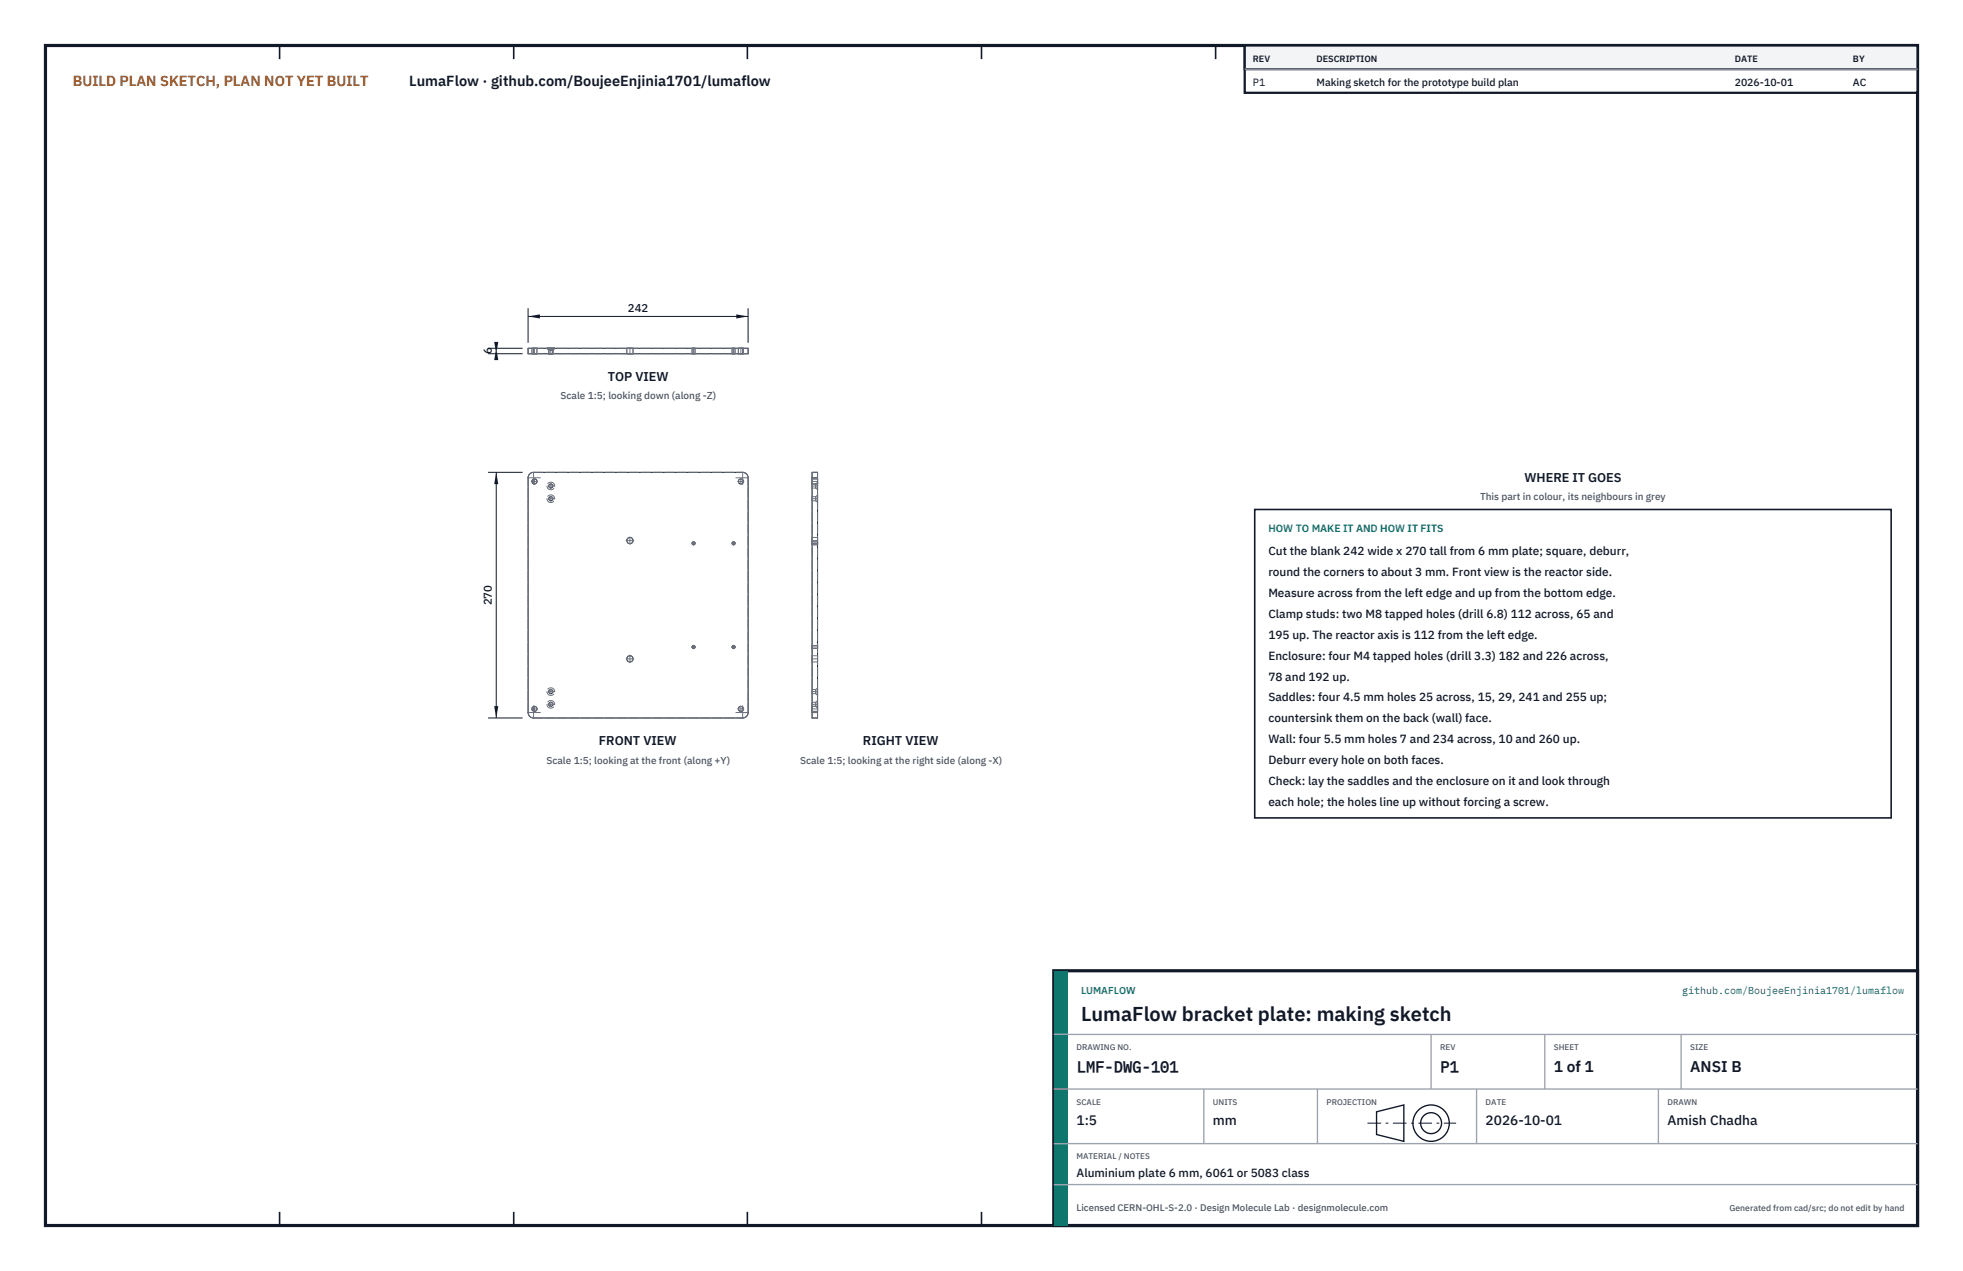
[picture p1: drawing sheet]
<svg xmlns="http://www.w3.org/2000/svg" width="432mm" height="279mm" viewBox="0 0 432 279" stroke-linecap="round" stroke-linejoin="round" font-family="sans-serif">
<defs><g id="words">
<text font-size="4.4" fill="#111827" x="237.8" y="224.4">LumaFlow bracket plate: making sketch</text>
<g font-size="3.4" fill="#111827">
<text x="236.8" y="235.6">LMF-DWG-101</text>
<text x="316.8" y="235.6">P1</text>
<text x="341.8" y="235.6">1 of 1</text>
<text x="371.8" y="235.6">ANSI B</text>
</g>
<text font-size="3.2" fill="#b45309" x="16" y="19">BUILD PLAN SKETCH, PLAN NOT YET BUILT</text>
<text font-size="3.2" fill="#111827" x="90" y="19">LumaFlow · github.com/BoujeeEnjinia1701/lumaflow</text>
<g font-size="3" fill="#111827">
<text x="236.8" y="247.2">1:5</text>
<text x="266.8" y="247.2">mm</text>
<text x="326.8" y="247.2">2026-10-01</text>
<text x="366.8" y="247.2">Amish Chadha</text>
</g>
<g font-size="2.8" fill="#111827">
<text x="133.7" y="83.8">TOP VIEW</text>
<text x="335.3" y="106">WHERE IT GOES</text>
<text x="131.8" y="163.9">FRONT VIEW</text>
<text x="189.8" y="163.9">RIGHT VIEW</text>
</g>
<g font-size="2.6" fill="#111827">
<text x="279" y="122">Cut the blank 242 wide x 270 tall from 6 mm plate; square, deburr,</text>
<text x="279" y="126.6">round the corners to about 3 mm. Front view is the reactor side.</text>
<text x="279" y="131.2">Measure across from the left edge and up from the bottom edge.</text>
<text x="279" y="135.8">Clamp studs: two M8 tapped holes (drill 6.8) 112 across, 65 and</text>
<text x="279" y="140.4">195 up. The reactor axis is 112 from the left edge.</text>
<text x="279" y="145">Enclosure: four M4 tapped holes (drill 3.3) 182 and 226 across,</text>
<text x="279" y="149.6">78 and 192 up.</text>
<text x="279" y="154.2">Saddles: four 4.5 mm holes 25 across, 15, 29, 241 and 255 up;</text>
<text x="279" y="158.8">countersink them on the back (wall) face.</text>
<text x="279" y="163.4">Wall: four 5.5 mm holes 7 and 234 across, 10 and 260 up.</text>
<text x="279" y="168">Deburr every hole on both faces.</text>
<text x="279" y="172.6">Check: lay the saddles and the enclosure on it and look through</text>
<text x="279" y="177.2">each hole; the holes line up without forcing a screw.</text>
<text x="236.8" y="258.8">Aluminium plate 6 mm, 6061 or 5083 class</text>
</g>
<g font-size="2.5" fill="#111827">
<text x="138.1" y="68.6">242</text>
<text x="108.2" y="77.9" transform="rotate(-90 108.2 77.9)">6</text>
<text x="108.2" y="133.1" transform="rotate(-90 108.2 133.1)">270</text>
</g>
<g font-size="2.3" fill="#111827">
<text x="275.6" y="18.8">P1</text>
<text x="289.6" y="18.8">Making sketch for the prototype build plan</text>
<text x="381.6" y="18.8">2026-10-01</text>
<text x="407.6" y="18.8">AC</text>
</g>
<text font-size="2.3" fill="#0f766e" x="279" y="117">HOW TO MAKE IT AND HOW IT FITS</text>
<g font-size="2.2" fill="#4b5563">
<text x="123.3" y="87.8">Scale 1:5; looking down (along -Z)</text>
<text x="325.6" y="110">This part in colour, its neighbours in grey</text>
<text x="120.2" y="167.9">Scale 1:5; looking at the front (along +Y)</text>
<text x="176" y="167.9">Scale 1:5; looking at the right side (along -X)</text>
</g>
<g font-size="2.2" fill="#0f766e">
<text x="237.8" y="218.4">LUMAFLOW</text>
<text x="370" y="218.4">github.com/BoujeeEnjinia1701/lumaflow</text>
</g>
<text font-size="2.1" fill="#4b5563" x="236.8" y="266.2">Licensed CERN-OHL-S-2.0 · Design Molecule Lab · designmolecule.com</text>
<g font-size="2" fill="#111827">
<text x="275.6" y="13.6">REV</text>
<text x="289.6" y="13.6">DESCRIPTION</text>
<text x="381.6" y="13.6">DATE</text>
<text x="407.6" y="13.6">BY</text>
</g>
<text font-size="1.9" fill="#4b5563" x="380.4" y="266.2">Generated from cad/src; do not edit by hand</text>
<g font-size="1.8" fill="#4b5563">
<text x="236.8" y="230.8">DRAWING NO.</text>
<text x="316.8" y="230.8">REV</text>
<text x="341.8" y="230.8">SHEET</text>
<text x="371.8" y="230.8">SIZE</text>
<text x="236.8" y="242.8">SCALE</text>
<text x="266.8" y="242.8">UNITS</text>
<text x="291.8" y="242.8">PROJECTION</text>
<text x="326.8" y="242.8">DATE</text>
<text x="366.8" y="242.8">DRAWN</text>
<text x="236.8" y="254.8">MATERIAL / NOTES</text>
</g>
</g></defs>
<path d="M10 10h411.8v259.4h-411.8z" fill="none" stroke="#111827" stroke-width=".7" stroke-linecap="butt"/>
<g fill="none" stroke="#111827" stroke-width=".35">
<path d="M61.5 10v3M113 10v3M164.4 10v3M215.9 10v3M267.4 10v3M318.9 10v3M370.3 10v3M61.5 266.4v3M113 266.4v3M164.4 266.4v3M215.9 266.4v3M267.4 266.4v3"/>
<path d="M318.9 266.4v3M370.3 266.4v3"/>
</g>
<g fill="none" stroke="#111727" stroke-width=".22">
<path d="M116.2 76.6h48.4v1.2h-48.4zM117.4 76.6v1.2M163.4 76.6v1.2M116.4 104.3l.6-.4 .4-.1h46a1.2 1.2 0 0 1 1.2 1.2v51.6a1.2 1.2 0 0 1-1.2 1.2h-46a1.2 1.2 0 0 1-1.2-1.2v-51.6zM152.3 119.2h.5v.5h-.5zM161.1 119.2h.5v.5h-.5zM178.6 103.8h1.2v54h-1.2zM178.6 105h1.2M152.3 142h.5v.5h-.5zM161.1 142h.5v.5h-.5zM178.6 156.6h1.2"/>
<circle cx="117.6" cy="105.8" r=".55"/>
<circle cx="121.2" cy="109.6" r=".45"/>
<circle cx="121.2" cy="106.8" r=".45"/>
<circle cx="138.6" cy="118.8" r=".69"/>
<circle cx="163" cy="105.8" r=".55"/>
<circle cx="117.6" cy="155.8" r=".55"/>
<circle cx="121.2" cy="154.8" r=".45"/>
<circle cx="121.2" cy="152" r=".45"/>
<circle cx="138.6" cy="144.8" r=".69"/>
<circle cx="163" cy="155.8" r=".55"/>
</g>
<g fill="none" stroke="#6a7180" stroke-width=".22" stroke-dasharray="2.1 .5">
<path d="M116.2 76.6v1.2M116.2 76.6h1.2M116.2 77.8h1.2M117 76.6h1.1M117 77.8h1.1M117 76.6v1.2M117.4 76.6h46M117.4 77.8h46M117.4 76.6v1.2M118.1 76.6h-1.1M118.1 77.8h-1.1M118.1 76.6v1.2"/>
<path d="M120.3 76.6h1.7M120.7 77.8h.9M120.7 77h.9M120.7 77l-.4-.4M120.7 77v.8M121.6 77.8h-.9M121.6 77l.4-.4M121.6 77h-.9M121.6 77v.8M122 76.6h-1.7M137.9 76.6h1.3M137.9 77.8h1.3"/>
<path d="M137.9 76.6v1.2M139.2 76.6h-1.3M139.2 77.8h-1.3M139.2 76.6v1.2M152.2 76.6h.7M152.2 77.8h.7M152.2 76.6v1.2M152.9 76.6h-.7M152.9 77.8h-.7M152.9 76.6v1.2M161 76.6h.7M161 77.8h.7"/>
<path d="M161 76.6v1.2M161.7 76.6h-.7M161.7 77.8h-.7M161.7 76.6v1.2M162.4 76.6h1.1M162.4 77.8h1.1M162.4 76.6v1.2M163.4 76.6h1.2M163.4 77.8h1.2M163.4 76.6v1.2M163.5 76.6h-1.1M163.5 77.8h-1.1"/>
<path d="M163.5 76.6v1.2M164.6 76.6v1.2M117.4 103.8a1.2 1.2 0 0 0-1.2 1.2M117.4 103.8h46M152.3 119.2h.5v.5h-.5zM161.1 119.2h.5v.5h-.5zM164.6 105a1.2 1.2 0 0 0-1.2-1.2M178.6 103.8v1.2M178.6 118.8v-.6M178.6 118.2v1.3M178.6 119.5v-.7M178.6 109.6v-.4"/>
<path d="M178.6 109.2v.9M178.6 110.1v-.5M178.6 105.8v-.5M178.6 105.3v1.1M178.6 106.4v-.6M178.6 106.8v-.4M178.6 106.4v.9M178.6 107.3v-.5M178.6 119.4v-.3M178.6 119.1v.7M178.6 119.8v-.4M179.4 109.6v.5"/>
<path d="M179.4 110.1v-.9M179.4 109.2v.4M179.4 106.8v.5M179.4 107.3v-.9M179.4 106.4v.4M179.4 110.1l.4 .4M179.4 109.2l.4-.4M179.4 107.3l.4 .4M179.4 106.4l.4-.4M179.4 109.2h-.8M179.4 110.1h-.8M179.4 106.4h-.8"/>
<path d="M179.4 107.3h-.8M179.8 103.8h-1.2M179.8 103.8v1.2M179.8 118.8v-.6M179.8 118.2v1.3M179.8 119.5v-.7M179.8 109.6v.9M179.8 110.5v-1.7M179.8 108.8v.8M179.8 105.8v-.5M179.8 105.3v1.1M179.8 106.4v-.6"/>
<path d="M179.8 106.8v.9M179.8 107.7v-1.7M179.8 106v.8M179.8 119.4v-.3M179.8 119.1v.7M179.8 119.8v-.4M179.8 118.2h-1.2M179.8 119.5h-1.2M179.8 105.3h-1.2M179.8 106.4h-1.2M179.8 119.1h-1.2M179.8 119.8h-1.2"/>
<path d="M179.8 105h-1.2M116.2 156.6v-51.6M116.2 156.6a1.2 1.2 0 0 0 1.2 1.2M117.4 157.8h46M152.3 142h.5v.5h-.5zM161.1 142h.5v.5h-.5zM163.4 157.8a1.2 1.2 0 0 0 1.2-1.2M164.6 156.6v-51.6M178.6 156.6v-51.6M178.6 156.6v1.2M178.6 155.8v-.5M178.6 155.3v1.1"/>
<path d="M178.6 156.4v-.6M178.6 154.8v-.4M178.6 154.4v.9M178.6 155.3v-.5M178.6 152v-.4M178.6 151.6v.9M178.6 152.5v-.5M178.6 144.8v-.6M178.6 144.2v1.3M178.6 145.5v-.7M178.6 142.2v-.3M178.6 141.9v.7"/>
<path d="M178.6 142.6v-.4M179.4 154.8v.5M179.4 155.3v-.9M179.4 154.4v.4M179.4 152v.5M179.4 152.5v-.9M179.4 151.6v.4M179.4 155.3l.4 .4M179.4 154.4l.4-.4M179.4 152.5l.4 .4M179.4 151.6l.4-.4M179.4 154.4h-.8"/>
<path d="M179.4 155.3h-.8M179.4 151.6h-.8M179.4 152.5h-.8M179.8 156.6v-51.6M179.8 157.8h-1.2M179.8 156.6v1.2M179.8 155.8v-.5M179.8 155.3v1.1M179.8 156.4v-.6M179.8 154.8v.9M179.8 155.7v-1.7M179.8 154v.8"/>
<path d="M179.8 152v.9M179.8 152.9v-1.7M179.8 151.2v.8M179.8 144.8v-.6M179.8 144.2v1.3M179.8 145.5v-.7M179.8 142.2v-.3M179.8 141.9v.7M179.8 142.6v-.4M179.8 155.3h-1.2M179.8 156.4h-1.2M179.8 144.2h-1.2"/>
<path d="M179.8 145.5h-1.2M179.8 141.9h-1.2M179.8 142.6h-1.2M179.8 156.6h-1.2"/>
<circle cx="117.6" cy="105.8" r=".55"/>
<circle cx="121.2" cy="109.6" r=".84"/>
<circle cx="121.2" cy="106.8" r=".84"/>
<circle cx="121.2" cy="109.6" r=".45"/>
<circle cx="121.2" cy="106.8" r=".45"/>
<circle cx="138.6" cy="118.8" r=".69"/>
<circle cx="163" cy="105.8" r=".55"/>
<circle cx="117.6" cy="155.8" r=".55"/>
<circle cx="121.2" cy="154.8" r=".84"/>
<circle cx="121.2" cy="152" r=".84"/>
<circle cx="121.2" cy="154.8" r=".45"/>
<circle cx="121.2" cy="152" r=".45"/>
<circle cx="138.6" cy="144.8" r=".69"/>
<circle cx="163" cy="155.8" r=".55"/>
</g>
<g fill="none" stroke="#6a7180" stroke-width=".22" stroke-dasharray="4.2 .5 0 .5">
<path d="M117.4 77.8v-1.2M117.6 76.6v1.2M121.2 76.8v1M138.6 76.6v1.2M152.6 76.6v1.2M161.4 76.6v1.2M163 76.6v1.2M163.4 77.8v-1.2M116.2 105h2.7M116.9 105.8h1.4M117.4 106.5v-2.7M117.6 106.5v-1.4"/>
<path d="M120.6 109.6h1.1M120.6 106.8h1.1M121.2 110.2v-1.1M121.2 107.4v-1.1M137.7 118.8h1.7M138.6 119.7v-1.7M152.2 119.4h.8M152.6 119.8v-.8M161 119.4h.8M161.4 119.8v-.8M161.9 105h2.7M162.3 105.8h1.4"/>
<path d="M163 106.5v-1.4M163.4 106.5v-2.7M178.6 105h1.2M179.6 109.6h-1M179.6 106.8h-1M179.8 119.4h-1.2M179.8 118.8h-1.2M179.8 105.8h-1.2M116.2 156.6h2.7M116.9 155.8h1.4M117.4 157.8v-2.7M117.6 156.5v-1.4"/>
<path d="M120.6 154.8h1.1M120.6 152h1.1M121.2 155.4v-1.1M121.2 152.6v-1.1M137.7 144.8h1.7M138.6 145.7v-1.7M152.2 142.2h.8M152.6 142.6v-.8M161 142.2h.8M161.4 142.6v-.8M161.9 156.6h2.7M162.3 155.8h1.4"/>
<path d="M163 156.5v-1.4M163.4 157.8v-2.7M178.6 156.6h1.2M179.6 154.8h-1M179.6 152h-1M179.8 155.8h-1.2M179.8 144.8h-1.2M179.8 142.2h-1.2"/>
</g>
<path d="M116.2 67.8v7.6M116.2 69.6h48.4M164.6 67.8v7.6" fill="none" stroke="#111827" stroke-width=".22"/>
<path d="M116.2 69.6l2.6-.5v.9zM162 69.1v.9l2.6-.4z" fill="#111827"/>
<path d="M107.4 76.6h7.6M107.4 77.8h7.6M109.2 76.6v1.2" fill="none" stroke="#111827" stroke-width=".22"/>
<path d="M109.2 76.6l-.5 2.6h.9zM108.7 75.2h.9l-.4 2.6z" fill="#111827"/>
<path d="M107.4 103.8h7.6M109.2 103.8v54M107.4 157.8h7.6" fill="none" stroke="#111827" stroke-width=".22"/>
<path d="M109.2 103.8l-.5 2.6h.9zM108.7 155.2h.9l-.4 2.6z" fill="#111827"/>
<path d="M276 112h140v67.8h-140z" fill="#fff" stroke="#111827" stroke-width=".35"/>
<path d="M273.8 10h148v10.4h-148z" fill="#fff" stroke="#111827" stroke-width=".5"/>
<path d="M273.8 10h148v5.2h-148z" fill="#f3f4f6" stroke="#111827" stroke-width=".5"/>
<path d="M273.8 15.2h148" fill="none" stroke="#9ca3af" stroke-width=".3"/>
<path d="M231.8 213.4h190v56h-190z" fill="#fff" stroke="#111827" stroke-width=".7" stroke-linecap="butt"/>
<path d="M231.8 213.4h3v56h-3z" fill="#0f766e"/>
<path d="M231.8 227.4h190M231.8 239.4h190M264.8 239.4v12M289.8 239.4v12M314.8 227.4v12M324.8 239.4v12M339.8 227.4v12M364.8 239.4v12M369.8 227.4v12M231.8 251.4h190M231.8 260.4h190" fill="none" stroke="#9ca3af" stroke-width=".3"/>
<g fill="none" stroke="#111827" stroke-width=".3">
<path d="M302.8 244.4l6-1.5v8l-6-1.5z"/>
<circle cx="314.8" cy="246.9" r="4"/>
<circle cx="314.8" cy="246.9" r="2.3"/>
</g>
<path d="M300.8 246.9h19.5" fill="none" stroke="#111827" stroke-width=".22" stroke-dasharray="3 1 .6 1" stroke-linecap="butt"/>
<use href="#words"/>
</svg>
